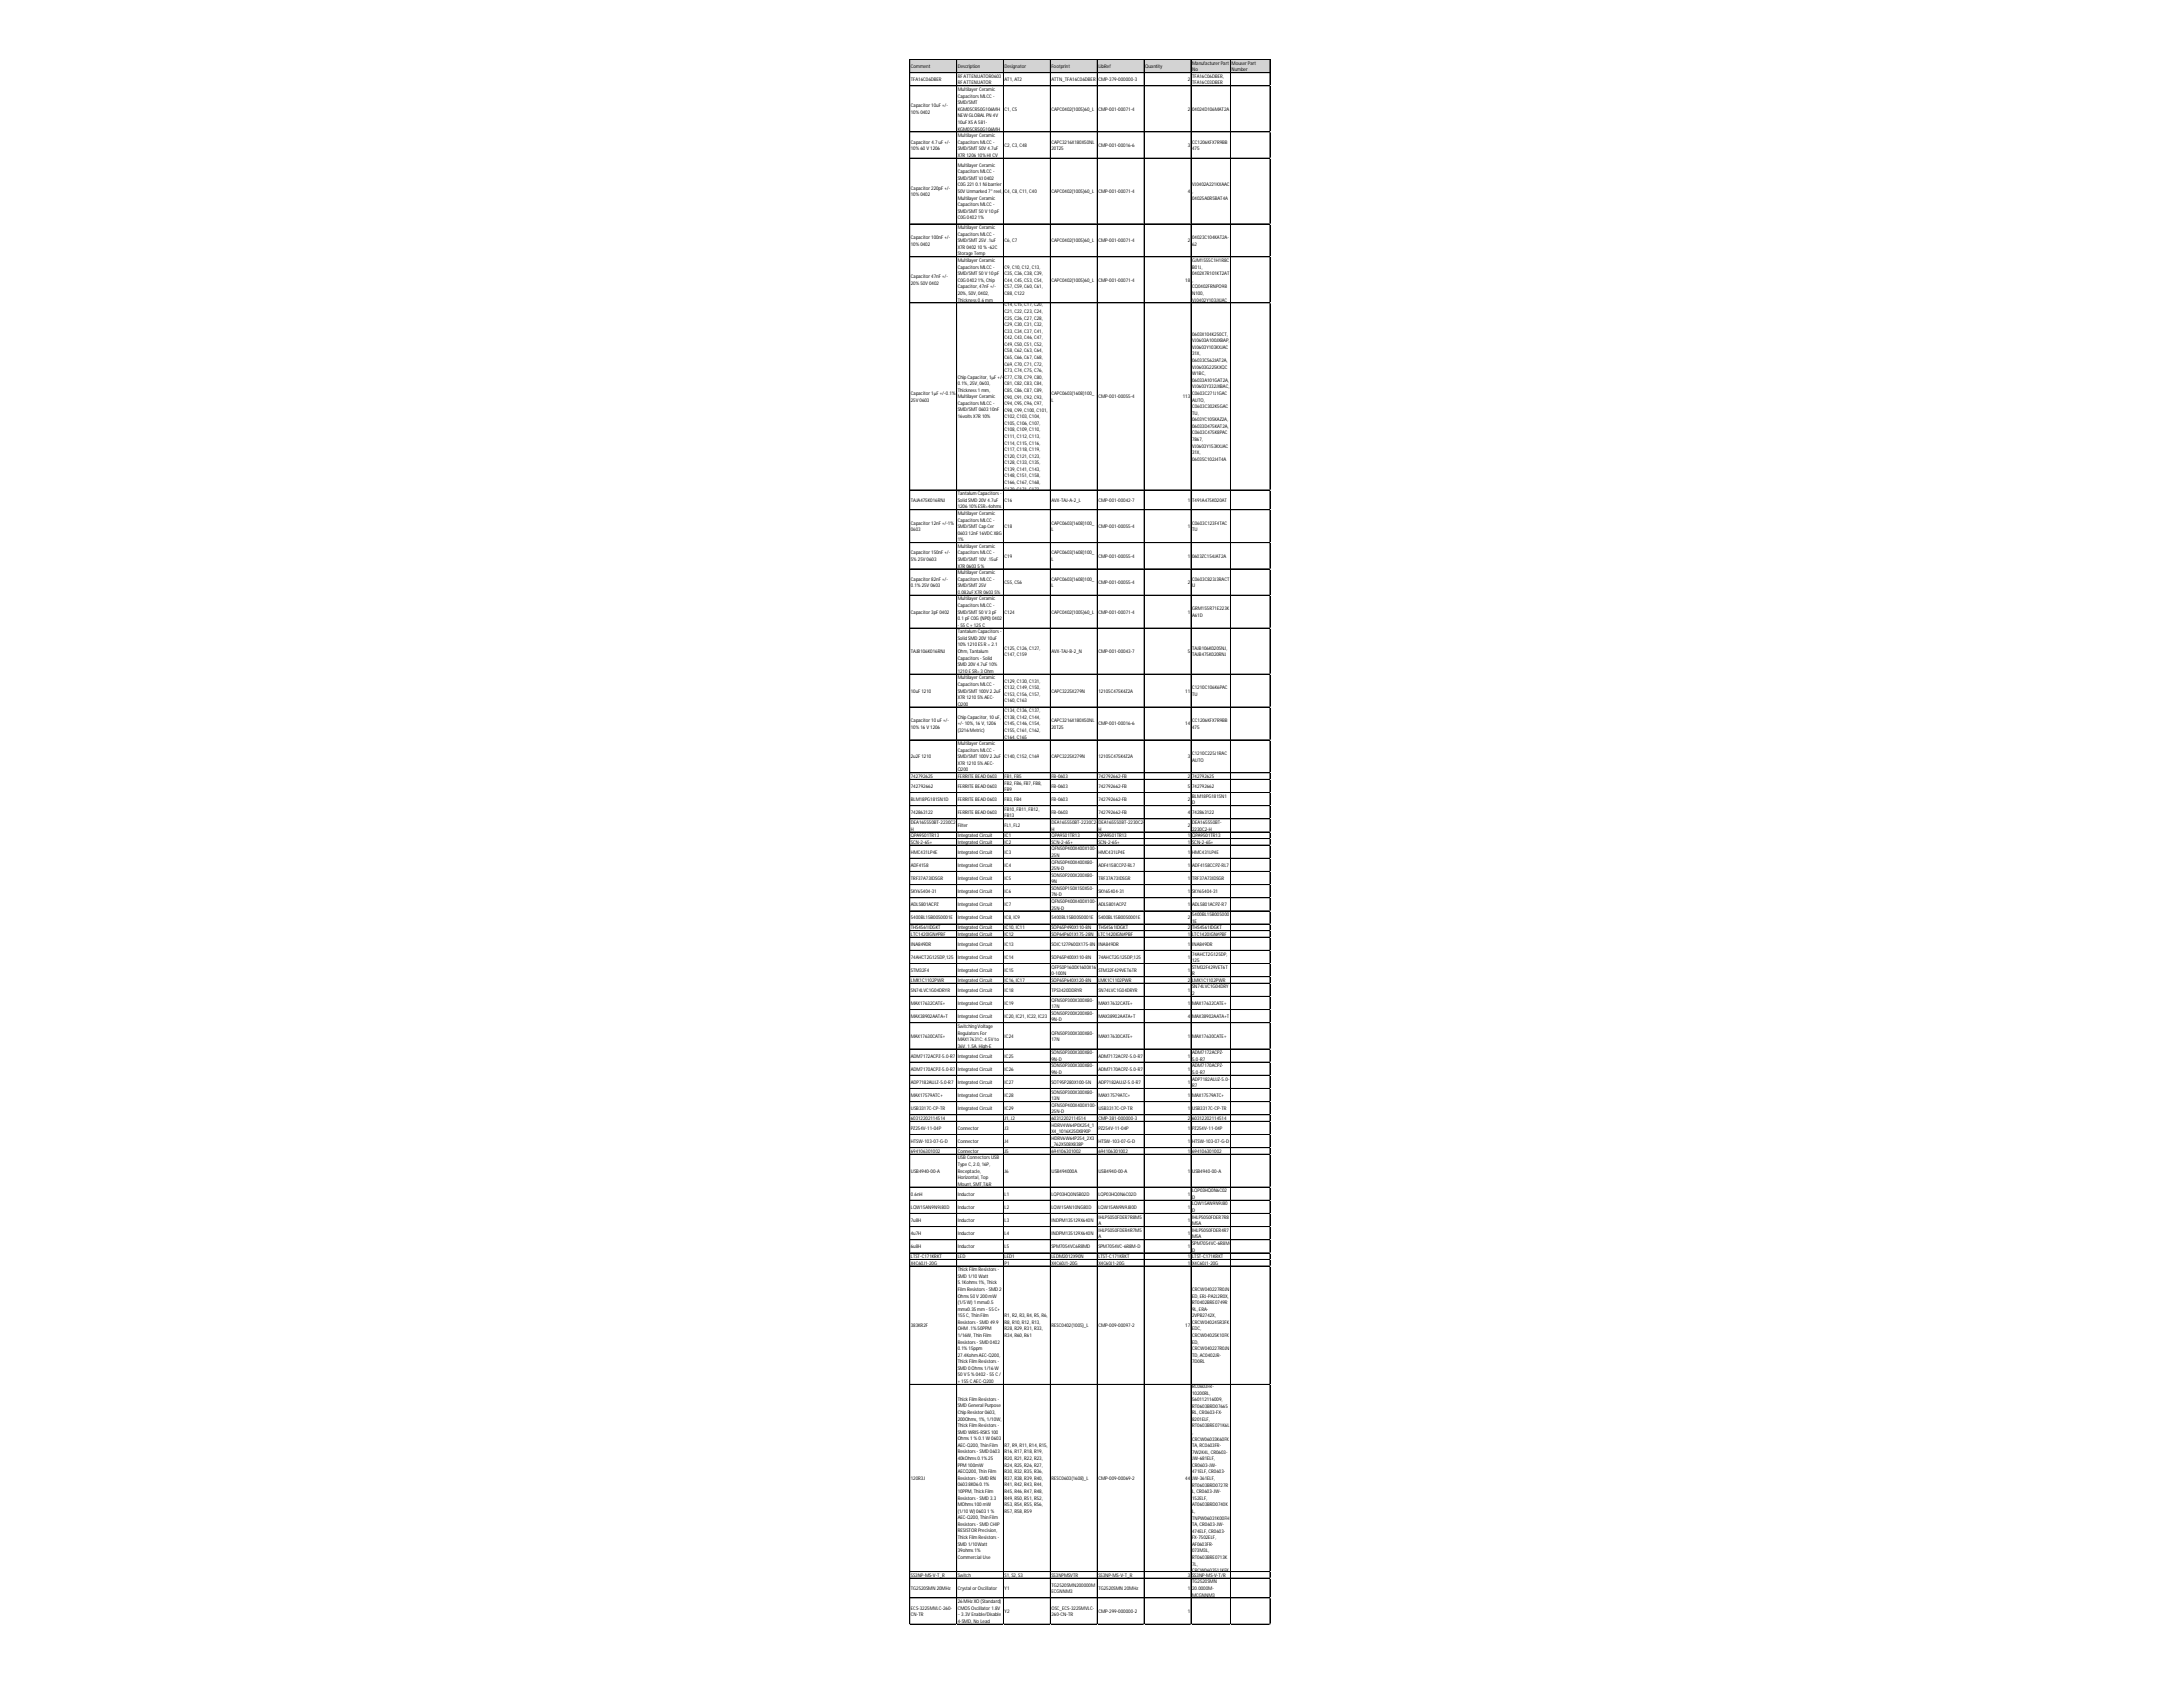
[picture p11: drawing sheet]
<svg xmlns="http://www.w3.org/2000/svg" width="279mm" height="216mm" viewBox="0 0 279 216" stroke-linecap="round" stroke-linejoin="round" font-family="sans-serif">
<defs><g id="words">
<g font-size=".6">
<text x="116.6" y="8.7">Comment</text>
<text x="116.6" y="10.4">TFA16C06DBER</text>
<text x="122.6" y="8.7">Description</text>
<text x="122.6" y="10">RFATTENUATOR0603</text>
<text x="122.6" y="10.8">RFATTENUATOR</text>
<text x="122.6" y="11.7">MultilayerCeramic</text>
<text x="128.6" y="8.7">Designator</text>
<text x="128.6" y="10.4">AT1, AT2</text>
<text x="134.6" y="8.7">Footprint</text>
<text x="134.6" y="10.4">ATTN_TFA16C06DBER</text>
<text x="140.6" y="8.7">LibRef</text>
<text x="140.6" y="10.4">CMP-379-000000-3</text>
<text x="146.6" y="8.7">Quantity</text>
<text x="152" y="10.4">2</text>
<text x="152.6" y="8.3">ManufacturerPart</text>
<text x="152.6" y="9.1">No</text>
<text x="152.6" y="10">TFA16C06DBER,</text>
<text x="152.6" y="10.8">TFA16C03DBER</text>
<text x="157.6" y="8.3">MouserPart</text>
<text x="157.6" y="9.1">Number</text>
<text x="116.6" y="13.8">Capacitor10uF+/-</text>
<text x="116.6" y="14.6">10% 0402</text>
<text x="122.6" y="12.5">Capacitors MLCC-</text>
<text x="122.6" y="13.3">SMD/SMT</text>
<text x="122.6" y="14.2">KGM05CR50G106MH</text>
<text x="122.6" y="15">NEW GLOBALPN 4V</text>
<text x="122.6" y="15.9">10uFX5 A581-</text>
<text x="122.6" y="16.7">KGM05CR50G106MH</text>
<text x="122.6" y="17.5">MultilayerCeramic</text>
<text x="128.6" y="14.2">C1, C5</text>
<text x="134.6" y="14.2">CAPC0402(1005)60_L</text>
<text x="140.6" y="14.2">CMP-001-00071-4</text>
<text x="152" y="14.2">2</text>
<text x="152.6" y="14.2">04024D106MAT2A</text>
<text x="116.6" y="18.4">Capacitor4.7 uF+/-</text>
<text x="116.6" y="19.2">10% 60 V1206</text>
<text x="122.6" y="18.4">Capacitors MLCC-</text>
<text x="122.6" y="19.2">SMD/SMT50V4.7uF</text>
<text x="122.6" y="20.1">X7R1206 10% HI CV</text>
<text x="122.6" y="21.3">MultilayerCeramic</text>
<text x="122.6" y="22.2">Capacitors MLCC-</text>
<text x="122.6" y="23">SMD/SMTVJ0402</text>
<text x="122.6" y="23.9">C0G221 0.1 Ni barrier</text>
<text x="128.6" y="18.8">C2, C3, C48</text>
<text x="134.6" y="18.4">CAPC3216X180X50NL</text>
<text x="134.6" y="19.2">20T25</text>
<text x="140.6" y="18.8">CMP-001-00016-6</text>
<text x="152" y="18.8">3</text>
<text x="152.6" y="18.4">CC1206KFX7R9BB</text>
<text x="152.6" y="19.2">475</text>
<text x="152.6" y="23.9">VJ0402A221KXAAC</text>
<text x="116.6" y="24.3">Capacitor220pF+/-</text>
<text x="116.6" y="25.1">10% 0402</text>
<text x="122.6" y="24.7">50VUnmarked7&quot; reel,</text>
<text x="122.6" y="25.5">MultilayerCeramic</text>
<text x="122.6" y="26.4">Capacitors MLCC-</text>
<text x="122.6" y="27.2">SMD/SMT50 V10 pF</text>
<text x="122.6" y="28.1">C0G0402 1%</text>
<text x="122.6" y="29.3">MultilayerCeramic</text>
<text x="128.6" y="24.7">C4, C8, C11, C40</text>
<text x="134.6" y="24.7">CAPC0402(1005)60_L</text>
<text x="140.6" y="24.7">CMP-001-00071-4</text>
<text x="152" y="24.7">4</text>
<text x="152.6" y="24.7">,</text>
<text x="152.6" y="25.5">04025A0R5BAT4A</text>
<text x="116.6" y="30.6">Capacitor100nF+/-</text>
<text x="116.6" y="31.4">10% 0402</text>
<text x="116.6" y="35.6">Capacitor47nF+/-</text>
<text x="122.6" y="30.2">Capacitors MLCC-</text>
<text x="122.6" y="31">SMD/SMT25V.1uF</text>
<text x="122.6" y="31.9">X7R0402 10 % -62C</text>
<text x="122.6" y="32.7">Storage Temp</text>
<text x="122.6" y="33.5">MultilayerCeramic</text>
<text x="122.6" y="34.4">Capacitors MLCC-</text>
<text x="122.6" y="35.2">SMD/SMT50 V10 pF</text>
<text x="128.6" y="31">C6, C7</text>
<text x="128.6" y="34.4">C9, C10, C12, C13,</text>
<text x="128.6" y="35.2">C35, C36, C38, C39,</text>
<text x="134.6" y="31">CAPC0402(1005)60_L</text>
<text x="140.6" y="31">CMP-001-00071-4</text>
<text x="152" y="31">2</text>
<text x="152.6" y="30.6">04023C104KAT2A-</text>
<text x="152.6" y="31.4">62</text>
<text x="152.6" y="33.5">GJM1555C1H1R8C</text>
<text x="152.6" y="34.4">B01J,</text>
<text x="152.6" y="35.2">0402X7R101KT2AT</text>
<text x="116.6" y="36.5">20% 50V0402</text>
<text x="122.6" y="36.1">C0G0402 1%, Chip</text>
<text x="122.6" y="36.9">Capacitor, 47nF+/-</text>
<text x="122.6" y="37.7">20%, 50V, 0402,</text>
<text x="122.6" y="38.6">Thickness 0.6 mm</text>
<text x="128.6" y="36.1">C44, C45, C53, C54,</text>
<text x="128.6" y="36.9">C57, C59, C60, C61,</text>
<text x="128.6" y="37.7">C88, C122</text>
<text x="128.6" y="39.2">C14, C15, C17, C20,</text>
<text x="128.6" y="40.1">C21, C22, C23, C24,</text>
<text x="128.6" y="40.9">C25, C26, C27, C28,</text>
<text x="128.6" y="41.7">C29, C30, C31, C32,</text>
<text x="134.6" y="36.1">CAPC0402(1005)60_L</text>
<text x="140.6" y="36.1">CMP-001-00071-4</text>
<text x="151.7" y="36.1">18</text>
<text x="152.6" y="36.1">,</text>
<text x="152.6" y="36.9">CQ0402FRNPO9B</text>
<text x="152.6" y="37.7">N100,</text>
<text x="152.6" y="38.6">VJ0402Y103JXJAC</text>
<text x="128.6" y="42.6">C33, C34, C37, C41,</text>
<text x="128.6" y="43.4">C42, C43, C46, C47,</text>
<text x="128.6" y="44.3">C49, C50, C51, C52,</text>
<text x="128.6" y="45.1">C58, C62, C63, C64,</text>
<text x="128.6" y="46">C65, C66, C67, C68,</text>
<text x="128.6" y="46.8">C69, C70, C71, C72,</text>
<text x="128.6" y="47.6">C73, C74, C75, C76,</text>
<text x="152.6" y="43">0603X104K250CT,</text>
<text x="152.6" y="43.8">VJ0603A100JXBAP,</text>
<text x="152.6" y="44.7">VJ0603Y103KXJAC</text>
<text x="152.6" y="45.5">31X,</text>
<text x="152.6" y="46.3">06033C562JAT2A,</text>
<text x="152.6" y="47.2">VJ0603G225KXQC</text>
<text x="116.6" y="50.5">Capacitor1µF+/-0.1%</text>
<text x="116.6" y="51.4">25V0603</text>
<text x="122.6" y="48.4">ChipCapacitor, 1µF+/-</text>
<text x="122.6" y="49.3">0.1%, 25V, 0603,</text>
<text x="122.6" y="50.1">Thickness 1 mm,</text>
<text x="122.6" y="51">MultilayerCeramic</text>
<text x="122.6" y="51.8">Capacitors MLCC-</text>
<text x="122.6" y="52.6">SMD/SMT0603 10nF</text>
<text x="122.6" y="53.5">16volts X7R10%</text>
<text x="128.6" y="48.5">C77, C78, C79, C80,</text>
<text x="128.6" y="49.3">C81, C82, C83, C84,</text>
<text x="128.6" y="50.2">C85, C86, C87, C89,</text>
<text x="128.6" y="51">C90, C91, C92, C93,</text>
<text x="128.6" y="51.8">C94, C95, C96, C97,</text>
<text x="128.6" y="52.7">C98, C99, C100, C101,</text>
<text x="128.6" y="53.5">C102, C103, C104,</text>
<text x="134.6" y="50.5">CAPC0603(1608)100_</text>
<text x="134.6" y="51.4">L</text>
<text x="140.6" y="51">CMP-001-00055-4</text>
<text x="151.4" y="51">113</text>
<text x="152.6" y="48">W1BC,</text>
<text x="152.6" y="48.9">06033A101GAT2A,</text>
<text x="152.6" y="49.7">VJ0603Y332JXBAC,</text>
<text x="152.6" y="50.5">C0603C271J1GAC</text>
<text x="152.6" y="51.4">AUTO,</text>
<text x="152.6" y="52.2">C0603C302K5GAC</text>
<text x="152.6" y="53.1">TU,</text>
<text x="152.6" y="53.9">0603YC105KAZ2A,</text>
<text x="128.6" y="54.4">C105, C106, C107,</text>
<text x="128.6" y="55.2">C108, C109, C110,</text>
<text x="128.6" y="56.1">C111, C112, C113,</text>
<text x="128.6" y="56.9">C114, C115, C116,</text>
<text x="128.6" y="57.7">C117, C118, C119,</text>
<text x="128.6" y="58.6">C120, C121, C123,</text>
<text x="128.6" y="59.4">C128, C133, C135,</text>
<text x="152.6" y="54.8">06033D475KAT2A,</text>
<text x="152.6" y="55.6">C0603C475K8PAC</text>
<text x="152.6" y="56.4">7867,</text>
<text x="152.6" y="57.3">VJ0603Y153KXJAC</text>
<text x="152.6" y="58.1">31X,</text>
<text x="152.6" y="59">06035C102J4T4A</text>
<text x="116.6" y="64.2">TAJA475K016RNJ</text>
<text x="122.6" y="63.4">TantalumCapacitors -</text>
<text x="122.6" y="64.2">SolidSMD 20V4.7uF</text>
<text x="122.6" y="65.1">1206 10% ESR=4ohms</text>
<text x="122.6" y="65.9">MultilayerCeramic</text>
<text x="128.6" y="60.3">C139, C141, C143,</text>
<text x="128.6" y="61.1">C148, C151, C158,</text>
<text x="128.6" y="61.9">C166, C167, C168,</text>
<text x="128.6" y="62.8">C170, C171, C172,</text>
<text x="128.6" y="64.2">C16</text>
<text x="134.6" y="64.2">AVX-TAJ-A-2_L</text>
<text x="140.6" y="64.2">CMP-001-00042-7</text>
<text x="152" y="64.2">1</text>
<text x="152.6" y="64.2">T491A475K020AT</text>
<text x="116.6" y="67.2">Capacitor12nF+/-1%</text>
<text x="116.6" y="68">0603</text>
<text x="116.6" y="71">Capacitor150nF+/-</text>
<text x="116.6" y="71.8">5% 25V0603</text>
<text x="122.6" y="66.7">Capacitors MLCC-</text>
<text x="122.6" y="67.6">SMD/SMTCapCer</text>
<text x="122.6" y="68.4">0603 12nF16VDCX8G</text>
<text x="122.6" y="69.3">1%</text>
<text x="122.6" y="70.1">MultilayerCeramic</text>
<text x="122.6" y="71">Capacitors MLCC-</text>
<text x="122.6" y="71.8">SMD/SMT10V.15uF</text>
<text x="128.6" y="67.6">C18</text>
<text x="128.6" y="71.4">C19</text>
<text x="134.6" y="67.2">CAPC0603(1608)100_</text>
<text x="134.6" y="68">L</text>
<text x="134.6" y="71">CAPC0603(1608)100_</text>
<text x="134.6" y="71.8">L</text>
<text x="140.6" y="67.6">CMP-001-00055-4</text>
<text x="140.6" y="71.4">CMP-001-00055-4</text>
<text x="152" y="67.6">1</text>
<text x="152" y="71.4">1</text>
<text x="152.6" y="67.2">C0603C123F4TAC</text>
<text x="152.6" y="68">TU</text>
<text x="152.6" y="71.4">0603ZC154JAT2A</text>
<text x="116.6" y="74.3">Capacitor82nF+/-</text>
<text x="116.6" y="75.2">0.1% 25V0603</text>
<text x="122.6" y="72.6">X7R0603 5 %</text>
<text x="122.6" y="73.5">MultilayerCeramic</text>
<text x="122.6" y="74.3">Capacitors MLCC-</text>
<text x="122.6" y="75.2">SMD/SMT25V</text>
<text x="122.6" y="76">0.082uFX7R0603 5%</text>
<text x="122.6" y="76.8">MultilayerCeramic</text>
<text x="122.6" y="77.7">Capacitors MLCC-</text>
<text x="128.6" y="74.7">C55, C56</text>
<text x="134.6" y="74.3">CAPC0603(1608)100_</text>
<text x="134.6" y="75.2">L</text>
<text x="140.6" y="74.7">CMP-001-00055-4</text>
<text x="152" y="74.7">2</text>
<text x="152.6" y="74.3">C0603C823J3RACT</text>
<text x="152.6" y="75.2">U</text>
<text x="116.6" y="78.5">Capacitor3pF0402</text>
<text x="116.6" y="83.6">TAJB106K016RNJ</text>
<text x="122.6" y="78.5">SMD/SMT50 V3 pF</text>
<text x="122.6" y="79.4">0.1 pFC0G(NP0) 0402</text>
<text x="122.6" y="80.2">- 55 C+ 125 C</text>
<text x="122.6" y="81.1">TantalumCapacitors -</text>
<text x="122.6" y="81.9">SolidSMD 20V10uF</text>
<text x="122.6" y="82.7">10% 1210 ESR= 2.1</text>
<text x="122.6" y="83.6">Ohm, Tantalum</text>
<text x="128.6" y="78.5">C124</text>
<text x="128.6" y="83.2">C125, C126, C127,</text>
<text x="128.6" y="84">C147, C159</text>
<text x="134.6" y="78.5">CAPC0402(1005)60_L</text>
<text x="134.6" y="83.6">AVX-TAJ-B-2_N</text>
<text x="140.6" y="78.5">CMP-001-00071-4</text>
<text x="140.6" y="83.6">CMP-001-00043-7</text>
<text x="152" y="78.5">1</text>
<text x="152" y="83.6">5</text>
<text x="152.6" y="78.1">GRM155R71E223K</text>
<text x="152.6" y="78.9">A61D</text>
<text x="152.6" y="83.2">TAJB106K020SNJ,</text>
<text x="152.6" y="84">TAJB475K020RNJ</text>
<text x="116.6" y="88.6">10uF1210</text>
<text x="122.6" y="84.4">Capacitors -Solid</text>
<text x="122.6" y="85.3">SMD 20V4.7uF10%</text>
<text x="122.6" y="86.1">1210 ESR= 3 Ohm</text>
<text x="122.6" y="86.9">MultilayerCeramic</text>
<text x="122.6" y="87.8">Capacitors MLCC-</text>
<text x="122.6" y="88.6">SMD/SMT100V2.2uF</text>
<text x="122.6" y="89.5">X7R1210 5% AEC-</text>
<text x="128.6" y="87.4">C129, C130, C131,</text>
<text x="128.6" y="88.2">C132, C149, C150,</text>
<text x="128.6" y="89">C153, C156, C157,</text>
<text x="128.6" y="89.9">C160, C163</text>
<text x="134.6" y="88.6">CAPC3225X279N</text>
<text x="140.6" y="88.6">12105C475K4Z2A</text>
<text x="151.7" y="88.6">11</text>
<text x="152.6" y="88.2">C1210C106K6PAC</text>
<text x="152.6" y="89">TU</text>
<text x="116.6" y="92.4">Capacitor10 uF+/-</text>
<text x="116.6" y="93.3">10% 16 V1206</text>
<text x="122.6" y="90.3">Q200</text>
<text x="122.6" y="92">ChipCapacitor, 10 uF,</text>
<text x="122.6" y="92.8">+/-10%, 16 V, 1206</text>
<text x="122.6" y="93.7">(3216 Metric)</text>
<text x="122.6" y="95.4">MultilayerCeramic</text>
<text x="128.6" y="91.2">C134, C136, C137,</text>
<text x="128.6" y="92">C138, C142, C144,</text>
<text x="128.6" y="92.8">C145, C146, C154,</text>
<text x="128.6" y="93.7">C155, C161, C162,</text>
<text x="128.6" y="94.5">C164, C165</text>
<text x="134.6" y="92.4">CAPC3216X180X50NL</text>
<text x="134.6" y="93.3">20T25</text>
<text x="140.6" y="92.8">CMP-001-00016-6</text>
<text x="151.7" y="92.8">14</text>
<text x="152.6" y="92.4">CC1206KFX7R9BB</text>
<text x="152.6" y="93.3">475</text>
<text x="116.6" y="97">2u2F1210</text>
<text x="116.6" y="99.6">742792625</text>
<text x="116.6" y="100.8">742792662</text>
<text x="122.6" y="96.2">Capacitors MLCC-</text>
<text x="122.6" y="97">SMD/SMT100V2.2uF</text>
<text x="122.6" y="97.9">X7R1210 5% AEC-</text>
<text x="122.6" y="98.7">Q200</text>
<text x="122.6" y="99.6">FERRITEBEAD 0603</text>
<text x="122.6" y="100.8">FERRITEBEAD 0603</text>
<text x="128.6" y="97">C140, C152, C169</text>
<text x="128.6" y="99.6">FB1, FB5</text>
<text x="128.6" y="100.4">FB2, FB6, FB7, FB8,</text>
<text x="128.6" y="101.3">FB9</text>
<text x="134.6" y="97">CAPC3225X279N</text>
<text x="134.6" y="99.6">FB-0603</text>
<text x="134.6" y="100.8">FB-0603</text>
<text x="140.6" y="97">12105C475K4Z2A</text>
<text x="140.6" y="99.6">742792662-FB</text>
<text x="140.6" y="100.8">742792662-FB</text>
<text x="152" y="97">3</text>
<text x="152" y="99.6">2</text>
<text x="152" y="100.8">5</text>
<text x="152.6" y="96.6">C1210C225J1RAC</text>
<text x="152.6" y="97.5">AUTO</text>
<text x="152.6" y="99.6">742792625</text>
<text x="152.6" y="100.8">742792662</text>
<text x="116.6" y="102.5">BLM18PG181SN1D</text>
<text x="116.6" y="104.2">742863122</text>
<text x="116.6" y="105.5">DEA165550BT-2230C2-</text>
<text x="116.6" y="106.3">H</text>
<text x="116.6" y="107.1">QPA9501TR13</text>
<text x="116.6" y="108">SCN-2-65+</text>
<text x="122.6" y="102.5">FERRITEBEAD 0603</text>
<text x="122.6" y="104.2">FERRITEBEAD 0603</text>
<text x="122.6" y="105.9">Filter</text>
<text x="122.6" y="107.1">Integrated Circuit</text>
<text x="122.6" y="108">Integrated Circuit</text>
<text x="128.6" y="102.5">FB3, FB4</text>
<text x="128.6" y="103.8">FB10, FB11, FB12,</text>
<text x="128.6" y="104.6">FB13</text>
<text x="128.6" y="105.9">FL1, FL2</text>
<text x="128.6" y="107.1">IC1</text>
<text x="128.6" y="108">IC2</text>
<text x="134.6" y="102.5">FB-0603</text>
<text x="134.6" y="104.2">FB-0603</text>
<text x="134.6" y="105.5">DEA165550BT-2230C2-</text>
<text x="134.6" y="106.3">H</text>
<text x="134.6" y="107.1">QPA9501TR13</text>
<text x="134.6" y="108">SCN-2-65+</text>
<text x="140.6" y="102.5">742792662-FB</text>
<text x="140.6" y="104.2">742792662-FB</text>
<text x="140.6" y="105.5">DEA165550BT-2230C2-</text>
<text x="140.6" y="106.3">H</text>
<text x="140.6" y="107.1">QPA9501TR13</text>
<text x="140.6" y="108">SCN-2-65+</text>
<text x="152" y="102.5">2</text>
<text x="152" y="104.2">4</text>
<text x="152" y="105.9">2</text>
<text x="152" y="107.1">1</text>
<text x="152" y="108">1</text>
<text x="152.6" y="102.1">BLM18PG181SN1</text>
<text x="152.6" y="102.9">D</text>
<text x="152.6" y="104.2">742863122</text>
<text x="152.6" y="105.5">DEA165550BT-</text>
<text x="152.6" y="106.3">2230C2-H</text>
<text x="152.6" y="107.1">QPA9501TR13</text>
<text x="152.6" y="108">SCN-2-65+</text>
<text x="116.6" y="109.2">HMC431LP4E</text>
<text x="116.6" y="110.9">ADF4158</text>
<text x="116.6" y="112.6">TRF37A73IDSGR</text>
<text x="122.6" y="109.2">Integrated Circuit</text>
<text x="122.6" y="110.9">Integrated Circuit</text>
<text x="122.6" y="112.6">Integrated Circuit</text>
<text x="128.6" y="109.2">IC3</text>
<text x="128.6" y="110.9">IC4</text>
<text x="128.6" y="112.6">IC5</text>
<text x="134.6" y="108.8">QFN50P400X400X100-</text>
<text x="134.6" y="109.7">25N</text>
<text x="134.6" y="110.5">QFN50P400X400X80-</text>
<text x="134.6" y="111.4">25N-D</text>
<text x="134.6" y="112.2">SON50P200X200X80-</text>
<text x="134.6" y="113">9N</text>
<text x="134.6" y="113.9">SON50P150X150X50-</text>
<text x="140.6" y="109.2">HMC431LP4E</text>
<text x="140.6" y="110.9">ADF4158CCPZ-RL7</text>
<text x="140.6" y="112.6">TRF37A73IDSGR</text>
<text x="152" y="109.2">1</text>
<text x="152" y="110.9">1</text>
<text x="152" y="112.6">1</text>
<text x="152.6" y="109.2">HMC431LP4E</text>
<text x="152.6" y="110.9">ADF4158CCPZ-RL7</text>
<text x="152.6" y="112.6">TRF37A73IDSGR</text>
<text x="116.6" y="114.3">SKY65404-31</text>
<text x="116.6" y="116">ADL5801ACPZ</text>
<text x="116.6" y="117.7">5400BL15B0050001E</text>
<text x="116.6" y="118.9">THS4561IDGKT</text>
<text x="116.6" y="119.8">LTC1420IGN#PBF</text>
<text x="122.6" y="114.3">Integrated Circuit</text>
<text x="122.6" y="116">Integrated Circuit</text>
<text x="122.6" y="117.7">Integrated Circuit</text>
<text x="122.6" y="118.9">Integrated Circuit</text>
<text x="122.6" y="119.8">Integrated Circuit</text>
<text x="128.6" y="114.3">IC6</text>
<text x="128.6" y="116">IC7</text>
<text x="128.6" y="117.7">IC8, IC9</text>
<text x="128.6" y="118.9">IC10, IC11</text>
<text x="128.6" y="119.8">IC12</text>
<text x="134.6" y="114.7">7N-D</text>
<text x="134.6" y="115.6">QFN50P400X400X100-</text>
<text x="134.6" y="116.4">25N-D</text>
<text x="134.6" y="117.7">5400BL15B0050001E</text>
<text x="134.6" y="118.9">SOP65P490X110-8N</text>
<text x="134.6" y="119.8">SOP64P601X175-28N</text>
<text x="140.6" y="114.3">SKY65404-31</text>
<text x="140.6" y="116">ADL5801ACPZ</text>
<text x="140.6" y="117.7">5400BL15B0050001E</text>
<text x="140.6" y="118.9">THS4561IDGKT</text>
<text x="140.6" y="119.8">LTC1420IGN#PBF</text>
<text x="152" y="114.3">1</text>
<text x="152" y="116">1</text>
<text x="152" y="117.7">2</text>
<text x="152" y="118.9">2</text>
<text x="152" y="119.8">1</text>
<text x="152.6" y="114.3">SKY65404-31</text>
<text x="152.6" y="116">ADL5801ACPZ-R7</text>
<text x="152.6" y="117.2">5400BL15B005000</text>
<text x="152.6" y="118.1">1E</text>
<text x="152.6" y="118.9">THS4561IDGKT</text>
<text x="152.6" y="119.8">LTC1420IGN#PBF</text>
<text x="116.6" y="121">INA849DR</text>
<text x="116.6" y="122.7">74AHCT2G125DP,125</text>
<text x="116.6" y="124.4">STM32F4</text>
<text x="116.6" y="125.7">LMK1C1102PWR</text>
<text x="122.6" y="121">Integrated Circuit</text>
<text x="122.6" y="122.7">Integrated Circuit</text>
<text x="122.6" y="124.4">Integrated Circuit</text>
<text x="122.6" y="125.7">Integrated Circuit</text>
<text x="128.6" y="121">IC13</text>
<text x="128.6" y="122.7">IC14</text>
<text x="128.6" y="124.4">IC15</text>
<text x="128.6" y="125.7">IC16, IC17</text>
<text x="134.6" y="121">SOIC127P600X175-8N</text>
<text x="134.6" y="122.7">SOP65P400X110-8N</text>
<text x="134.6" y="124">QFP50P1600X1600X16</text>
<text x="134.6" y="124.8">0-100N</text>
<text x="134.6" y="125.7">SOP65P640X120-8N</text>
<text x="140.6" y="121">INA849DR</text>
<text x="140.6" y="122.7">74AHCT2G125DP,125</text>
<text x="140.6" y="124.4">STM32F429VET6TR</text>
<text x="140.6" y="125.7">LMK1C1102PWR</text>
<text x="152" y="121">1</text>
<text x="152" y="122.7">1</text>
<text x="152" y="124.4">1</text>
<text x="152" y="125.7">2</text>
<text x="152.6" y="121">INA849DR</text>
<text x="152.6" y="122.3">74AHCT2G125DP,</text>
<text x="152.6" y="123.1">125</text>
<text x="152.6" y="124">STM32F429VET6T</text>
<text x="152.6" y="124.8">R</text>
<text x="152.6" y="125.7">LMK1C1102PWR</text>
<text x="116.6" y="126.9">SN74LVC1G04DRYR</text>
<text x="116.6" y="128.6">MAX17632CATE+</text>
<text x="116.6" y="130.3">MAX38902AATA+T</text>
<text x="122.6" y="126.9">Integrated Circuit</text>
<text x="122.6" y="128.6">Integrated Circuit</text>
<text x="122.6" y="130.3">Integrated Circuit</text>
<text x="122.6" y="131.6">SwitchingVoltage</text>
<text x="128.6" y="126.9">IC18</text>
<text x="128.6" y="128.6">IC19</text>
<text x="128.6" y="130.3">IC20, IC21, IC22, IC23</text>
<text x="134.6" y="126.9">TPS3420DDRYR</text>
<text x="134.6" y="128.2">QFN50P300X300X80-</text>
<text x="134.6" y="129">17N</text>
<text x="134.6" y="129.9">SON50P200X200X80-</text>
<text x="134.6" y="130.7">9N-D</text>
<text x="140.6" y="126.9">SN74LVC1G04DRYR</text>
<text x="140.6" y="128.6">MAX17632CATE+</text>
<text x="140.6" y="130.3">MAX38902AATA+T</text>
<text x="152" y="126.9">1</text>
<text x="152" y="128.6">1</text>
<text x="152" y="130.3">4</text>
<text x="152.6" y="126.5">SN74LVC1G04DRY</text>
<text x="152.6" y="127.3">2</text>
<text x="152.6" y="128.6">MAX17632CATE+</text>
<text x="152.6" y="130.3">MAX38902AATA+T</text>
<text x="116.6" y="132.8">MAX17630CATE+</text>
<text x="116.6" y="135.3">ADM7172ACPZ-5.0-R7</text>
<text x="116.6" y="137">ADM7170ACPZ-5.0-R7</text>
<text x="122.6" y="132.4">Regulators For</text>
<text x="122.6" y="133.2">MAX17631C: 4.5Vto</text>
<text x="122.6" y="134.1">36V, 1.5A, High-E</text>
<text x="122.6" y="135.3">Integrated Circuit</text>
<text x="122.6" y="137">Integrated Circuit</text>
<text x="128.6" y="132.8">IC24</text>
<text x="128.6" y="135.3">IC25</text>
<text x="128.6" y="137">IC26</text>
<text x="134.6" y="132.4">QFN50P300X300X80-</text>
<text x="134.6" y="133.2">17N</text>
<text x="134.6" y="134.9">SON50P300X300X80-</text>
<text x="134.6" y="135.8">9N-D</text>
<text x="134.6" y="136.6">SON50P300X300X80-</text>
<text x="134.6" y="137.4">9N-D</text>
<text x="140.6" y="132.8">MAX17630CATE+</text>
<text x="140.6" y="135.3">ADM7172ACPZ-5.0-R7</text>
<text x="140.6" y="137">ADM7170ACPZ-5.0-R7</text>
<text x="152" y="132.8">1</text>
<text x="152" y="135.3">1</text>
<text x="152" y="137">1</text>
<text x="152.6" y="132.8">MAX17630CATE+</text>
<text x="152.6" y="134.9">ADM7172ACPZ-</text>
<text x="152.6" y="135.8">5.0-R7</text>
<text x="152.6" y="136.6">ADM7170ACPZ-</text>
<text x="152.6" y="137.4">5.0-R7</text>
<text x="116.6" y="138.7">ADP7182AUJZ-5.0-R7</text>
<text x="116.6" y="140.4">MAX17579ATC+</text>
<text x="116.6" y="142.1">USB3317C-CP-TR</text>
<text x="116.6" y="143.3">60312202114514</text>
<text x="122.6" y="138.7">Integrated Circuit</text>
<text x="122.6" y="140.4">Integrated Circuit</text>
<text x="122.6" y="142.1">Integrated Circuit</text>
<text x="128.6" y="138.7">IC27</text>
<text x="128.6" y="140.4">IC28</text>
<text x="128.6" y="142.1">IC29</text>
<text x="128.6" y="143.3">J1, J2</text>
<text x="134.6" y="138.7">SOT95P280X100-5N</text>
<text x="134.6" y="140">SON50P300X300X80-</text>
<text x="134.6" y="140.8">13N</text>
<text x="134.6" y="141.7">QFN50P400X400X100-</text>
<text x="134.6" y="142.5">25N-D</text>
<text x="134.6" y="143.3">60312202114514</text>
<text x="140.6" y="138.7">ADP7182AUJZ-5.0-R7</text>
<text x="140.6" y="140.4">MAX17579ATC+</text>
<text x="140.6" y="142.1">USB3317C-CP-TR</text>
<text x="140.6" y="143.3">CMP-381-000000-3</text>
<text x="152" y="138.7">1</text>
<text x="152" y="140.4">1</text>
<text x="152" y="142.1">1</text>
<text x="152" y="143.3">2</text>
<text x="152.6" y="138.3">ADP7182AUJZ-5.0-</text>
<text x="152.6" y="139.1">R7</text>
<text x="152.6" y="140.4">MAX17579ATC+</text>
<text x="152.6" y="142.1">USB3317C-CP-TR</text>
<text x="152.6" y="143.3">60312202114514</text>
<text x="116.6" y="144.6">PZ254V-11-04P</text>
<text x="116.6" y="146.3">HTSW-103-07-G-D</text>
<text x="116.6" y="147.5">694106301002</text>
<text x="122.6" y="144.6">Connector</text>
<text x="122.6" y="146.3">Connector</text>
<text x="122.6" y="147.5">Connector</text>
<text x="122.6" y="148.4">USBConnectors USB</text>
<text x="122.6" y="149.2">Type C, 2.0, 16P,</text>
<text x="128.6" y="144.6">J3</text>
<text x="128.6" y="146.3">J4</text>
<text x="128.6" y="147.5">J5</text>
<text x="134.6" y="144.2">HDRV4W64P0X254_1</text>
<text x="134.6" y="145">X4_1016X250X890P</text>
<text x="134.6" y="145.9">HDRV6W64P254_2X3</text>
<text x="134.6" y="146.7">_762X508X838P</text>
<text x="134.6" y="147.5">694106301002</text>
<text x="140.6" y="144.6">PZ254V-11-04P</text>
<text x="140.6" y="146.3">HTSW-103-07-G-D</text>
<text x="140.6" y="147.5">694106301002</text>
<text x="152" y="144.6">1</text>
<text x="152" y="146.3">1</text>
<text x="152" y="147.5">1</text>
<text x="152.6" y="144.6">PZ254V-11-04P</text>
<text x="152.6" y="146.3">HTSW-103-07-G-D</text>
<text x="152.6" y="147.5">694106301002</text>
<text x="116.6" y="150.1">USB4940-00-A</text>
<text x="116.6" y="153">0.6nH</text>
<text x="116.6" y="154.7">LQW15AN9N9J80D</text>
<text x="122.6" y="150.1">Receptacle,</text>
<text x="122.6" y="150.9">Horizontal, Top</text>
<text x="122.6" y="151.8">Mount, SMT,T&amp;R</text>
<text x="122.6" y="153">Inductor</text>
<text x="122.6" y="154.7">Inductor</text>
<text x="128.6" y="150.1">J6</text>
<text x="128.6" y="153">L1</text>
<text x="128.6" y="154.7">L2</text>
<text x="134.6" y="150.1">USB494000A</text>
<text x="134.6" y="153">LQP03HQ0N5B02D</text>
<text x="134.6" y="154.7">LQW15AN10NG80D</text>
<text x="140.6" y="150.1">USB4940-00-A</text>
<text x="140.6" y="153">LQP03HQ0N6C02D</text>
<text x="140.6" y="154.7">LQW15AN9N9J80D</text>
<text x="140.6" y="156">IHLP5050FDER7R8M5</text>
<text x="152" y="150.1">1</text>
<text x="152" y="153">1</text>
<text x="152" y="154.7">1</text>
<text x="152.6" y="150.1">USB4940-00-A</text>
<text x="152.6" y="152.6">LQP03HQ0N6C02</text>
<text x="152.6" y="153.4">D</text>
<text x="152.6" y="154.3">LQW15AN9N9J80</text>
<text x="152.6" y="155.1">D</text>
<text x="152.6" y="156">IHLP5050FDER7R8</text>
<text x="116.6" y="156.4">7u8H</text>
<text x="116.6" y="158.1">4u7H</text>
<text x="116.6" y="159.7">6u8H</text>
<text x="116.6" y="161">LTST-C171KRKT</text>
<text x="116.6" y="161.9">X4C60J1-20G</text>
<text x="122.6" y="156.4">Inductor</text>
<text x="122.6" y="158.1">Inductor</text>
<text x="122.6" y="159.7">Inductor</text>
<text x="122.6" y="161">LED</text>
<text x="128.6" y="156.4">L3</text>
<text x="128.6" y="158.1">L4</text>
<text x="128.6" y="159.7">L5</text>
<text x="128.6" y="161">LED1</text>
<text x="128.6" y="161.9">P1</text>
<text x="134.6" y="156.4">INDPM135129X640N</text>
<text x="134.6" y="158.1">INDPM135129X640N</text>
<text x="134.6" y="159.7">SPM7054VC6R8MD</text>
<text x="134.6" y="161">LEDM2012X90N</text>
<text x="134.6" y="161.9">X4C60J1-20G</text>
<text x="140.6" y="156.8">A</text>
<text x="140.6" y="157.6">IHLP5050FDER4R7M5</text>
<text x="140.6" y="158.5">A</text>
<text x="140.6" y="159.7">SPM7054VC-6R8M-D</text>
<text x="140.6" y="161">LTST-C171KRKT</text>
<text x="140.6" y="161.9">X4C60J1-20G</text>
<text x="152" y="156.4">1</text>
<text x="152" y="158.1">1</text>
<text x="152" y="159.7">1</text>
<text x="152" y="161">1</text>
<text x="152" y="161.9">1</text>
<text x="152.6" y="156.8">M5A</text>
<text x="152.6" y="157.6">IHLP5050FDER4R7</text>
<text x="152.6" y="158.5">M5A</text>
<text x="152.6" y="159.3">SPM7054VC-6R8M-</text>
<text x="152.6" y="160.2">D</text>
<text x="152.6" y="161">LTST-C171KRKT</text>
<text x="152.6" y="161.9">X4C60J1-20G</text>
<text x="122.6" y="162.7">ThickFilmResistors -</text>
<text x="122.6" y="163.5">SMD 1/10 Watt</text>
<text x="122.6" y="164.4">5.1Kohms 1%, Thick</text>
<text x="122.6" y="165.2">FilmResistors -SMD 2</text>
<text x="122.6" y="166.1">Ohms 50 V200 mW</text>
<text x="122.6" y="166.9">(1/5 W) 1 mmx0.5</text>
<text x="122.6" y="167.7">mmx0.35 mm-55 C+</text>
<text x="152.6" y="165.2">CRCW040227R0JN</text>
<text x="152.6" y="166.1">ED, ERJ-PA2J2R0X,</text>
<text x="152.6" y="166.9">RT0402BRE0749R</text>
<text x="152.6" y="167.7">9L, ERA-</text>
<text x="116.6" y="169.8">383KR2F</text>
<text x="122.6" y="168.6">155 C, ThinFilm</text>
<text x="122.6" y="169.4">Resistors -SMD 49.9</text>
<text x="122.6" y="170.3">OHM.1% 50PPM</text>
<text x="122.6" y="171.1">1/16W, ThinFilm</text>
<text x="122.6" y="172">Resistors -SMD 0402</text>
<text x="122.6" y="172.8">0.1% 15ppm</text>
<text x="122.6" y="173.6">27.4KohmAEC-Q200,</text>
<text x="128.6" y="168.6">R1, R2, R3, R4, R5, R6,</text>
<text x="128.6" y="169.4">R8, R10, R12, R13,</text>
<text x="128.6" y="170.3">R28, R29, R31, R33,</text>
<text x="128.6" y="171.1">R34, R60, R61</text>
<text x="134.6" y="169.8">RESC0402(1005)_L</text>
<text x="140.6" y="169.8">CMP-009-00097-2</text>
<text x="151.7" y="169.8">17</text>
<text x="152.6" y="168.6">2VPB2742X,</text>
<text x="152.6" y="169.4">CRCW040245R3FK</text>
<text x="152.6" y="170.3">EDC,</text>
<text x="152.6" y="171.1">CRCW04025K10FK</text>
<text x="152.6" y="172">ED,</text>
<text x="152.6" y="172.8">CRCW040227R0JN</text>
<text x="152.6" y="173.6">TD, AC0402JR-</text>
<text x="122.6" y="174.5">ThickFilmResistors -</text>
<text x="122.6" y="175.3">SMD 0 Ohms 1/16 W</text>
<text x="122.6" y="176.2">50 V5 % 0402 -55 C/</text>
<text x="122.6" y="177">+ 155 CAEC-Q200</text>
<text x="122.6" y="179.3">ThickFilmResistors -</text>
<text x="152.6" y="174.5">7D0RL</text>
<text x="152.6" y="177.6">RC0603FR-</text>
<text x="152.6" y="178.5">10200RL,</text>
<text x="152.6" y="179.3">560112116009,</text>
<text x="122.6" y="180.1">SMD General Purpose</text>
<text x="122.6" y="181">ChipResistor0603,</text>
<text x="122.6" y="181.8">200Ohms, 1%, 1/10W,</text>
<text x="122.6" y="182.6">ThickFilmResistors -</text>
<text x="122.6" y="183.5">SMD WRIS-RSKS100</text>
<text x="122.6" y="184.3">Ohms 1 % 0.1 W 0603</text>
<text x="122.6" y="185.2">AEC-Q200, ThinFilm</text>
<text x="128.6" y="185.2">R7, R9, R11, R14, R15,</text>
<text x="152.6" y="180.2">RT0603BRD07665</text>
<text x="152.6" y="181">RL, CR0603-FX-</text>
<text x="152.6" y="181.8">8201ELF,</text>
<text x="152.6" y="182.7">RT0603BRE071K6L</text>
<text x="152.6" y="183.5">,</text>
<text x="152.6" y="184.4">CRCW06033K60FK</text>
<text x="152.6" y="185.2">TA, RC0603FR-</text>
<text x="116.6" y="189.4">120R3J</text>
<text x="122.6" y="186">Resistors -SMD 0603</text>
<text x="122.6" y="186.9">40kOhms 0.1% 25</text>
<text x="122.6" y="187.7">PPM100mW</text>
<text x="122.6" y="188.5">AECQ200, ThinFilm</text>
<text x="122.6" y="189.4">Resistors -SMD RN</text>
<text x="122.6" y="190.2">0603 8K06 0.1%</text>
<text x="122.6" y="191.1">10PPM, ThickFilm</text>
<text x="122.6" y="191.9">Resistors -SMD 3.3</text>
<text x="128.6" y="186">R16, R17, R18, R19,</text>
<text x="128.6" y="186.9">R20, R21, R22, R23,</text>
<text x="128.6" y="187.7">R24, R25, R26, R27,</text>
<text x="128.6" y="188.5">R30, R32, R35, R36,</text>
<text x="128.6" y="189.4">R37, R38, R39, R40,</text>
<text x="128.6" y="190.2">R41, R42, R43, R44,</text>
<text x="128.6" y="191.1">R45, R46, R47, R48,</text>
<text x="128.6" y="191.9">R49, R50, R51, R52,</text>
<text x="134.6" y="189.4">RESC0603(1608)_L</text>
<text x="140.6" y="189.4">CMP-009-00069-2</text>
<text x="151.7" y="189.4">44</text>
<text x="152.6" y="186.1">7W2K4L, CR0603-</text>
<text x="152.6" y="186.9">JW-681ELF,</text>
<text x="152.6" y="187.7">CR0603-JW-</text>
<text x="152.6" y="188.6">471ELF, CR0603-</text>
<text x="152.6" y="189.4">JW-361ELF,</text>
<text x="152.6" y="190.3">RT0603BRD0727R</text>
<text x="152.6" y="191.1">L, CR0603-JW-</text>
<text x="152.6" y="191.9">152ELF,</text>
<text x="122.6" y="192.7">MOhms 100 mW</text>
<text x="122.6" y="193.6">(1/10 W) 0603 1 %</text>
<text x="122.6" y="194.4">AEC-Q200, ThinFilm</text>
<text x="122.6" y="195.3">Resistors -SMD CHIP</text>
<text x="122.6" y="196.1">RESISTORPrecision,</text>
<text x="122.6" y="197">ThickFilmResistors -</text>
<text x="122.6" y="197.8">SMD 1/10Watt</text>
<text x="128.6" y="192.7">R53, R54, R55, R56,</text>
<text x="128.6" y="193.6">R57, R58, R59</text>
<text x="152.6" y="192.8">AT0603BRD0740K</text>
<text x="152.6" y="193.6">L,</text>
<text x="152.6" y="194.5">TNPW06031K00FH</text>
<text x="152.6" y="195.3">TA, CR0603-JW-</text>
<text x="152.6" y="196.1">474ELF, CR0603-</text>
<text x="152.6" y="197">FX-7502ELF,</text>
<text x="152.6" y="197.8">AF0603FR-</text>
<text x="116.6" y="201.8">SS3NP-MS-V-T_R</text>
<text x="116.6" y="203.5">TG2520SMN 20MHz</text>
<text x="122.6" y="198.6">39ohms 1%</text>
<text x="122.6" y="199.5">Commercial Use</text>
<text x="122.6" y="201.8">Switch</text>
<text x="122.6" y="203.5">Crystal orOscillator</text>
<text x="128.6" y="201.8">S1, S2, S3</text>
<text x="128.6" y="203.5">Y1</text>
<text x="134.6" y="201.8">SS3NPMSVTR</text>
<text x="134.6" y="203.1">TG2520SMN200000M</text>
<text x="134.6" y="203.9">ECGNNM3</text>
<text x="140.6" y="201.8">SS3NP-MS-V-T_R</text>
<text x="140.6" y="203.5">TG2520SMN 20MHz</text>
<text x="152" y="201.8">3</text>
<text x="152" y="203.5">1</text>
<text x="152.6" y="198.7">073M3L,</text>
<text x="152.6" y="199.5">RT0603BRE0713K</text>
<text x="152.6" y="200.4">7L,</text>
<text x="152.6" y="201.2">CRCW0603511KFK</text>
<text x="152.6" y="201.8">SS3NP-MS-V-T/R</text>
<text x="152.6" y="202.6">TG2520SMN</text>
<text x="152.6" y="203.5">20.0000M-</text>
<text x="116.6" y="206">ECS-3225MVLC-260-</text>
<text x="116.6" y="206.8">CN-TR</text>
<text x="122.6" y="205.2">26 MHz XO (Standard)</text>
<text x="122.6" y="206">CMOSOscillator1.8V</text>
<text x="122.6" y="206.8">~ 3.3VEnable/Disable</text>
<text x="122.6" y="207.7">4-SMD, NoLead</text>
<text x="128.6" y="206.4">Y2</text>
<text x="134.6" y="206">OSC_ECS-3225MVLC-</text>
<text x="134.6" y="206.8">260-CN-TR</text>
<text x="140.6" y="206.4">CMP-299-000000-2</text>
<text x="152" y="206.4">1</text>
<text x="152.6" y="204.3">MCGNNM3</text>
</g>
</g></defs>
<path d="M116.4 7.6h46.2v1.7h-46.2z" fill="#d3d3d3"/>
<g fill="none" stroke="#000" stroke-width=".13">
<path d="M116.4 7.6l.1 200.3M116.5 7.6h46.1M116.5 11h46.1M116.5 16.9h46.1M122.4 7.7v200.2M122.5 7.7v200.2M128.5 7.7l-.1 200.2M134.4 7.7v200.2M134.5 7.7v200.2M140.4 7.7v200.2M140.5 7.7v200.2M146.5 7.7l-.1 200.2"/>
<path d="M152.4 7.7v200.2M152.5 7.7v200.2M157.5 7.7v200.2M162.6 7.7l-.1 200.2M162.6 9.3h-46.1M116.5 32.9h46.1M116.5 38.8h46.1M162.6 20.2l-46.1 .1M162.6 28.7h-46.1M116.5 69.4h46.1M116.5 69.5h46.1M116.5 72.8h46.1"/>
<path d="M162.6 62.7h-46.1M162.6 65.2l-46.1 .1M162.6 76.2h-46.1M116.5 80.4h46.1M116.5 86.3h46.1M116.5 94.7h46.1M116.5 99.7h46.1M116.5 99.8h46.1M162.6 90.5h-46.1M162.6 98.9h-46.1M116.5 103.1h46.1M116.5 104.8h46.1"/>
<path d="M116.5 108.2h46.1M116.5 111.5h46.1M116.5 113.2h46.1M116.5 116.6h46.1M116.5 119.1h46.1M116.5 119.9h46.1M116.5 120h46.1M162.6 101.4h-46.1M162.6 106.5h-46.1M162.6 107.3h-46.1M162.6 109.8l-46.1 .1M162.6 114.9h-46.1"/>
<path d="M162.6 118.3h-46.1M116.5 121.6h46.1M116.5 125h46.1M116.5 127.5h46.1M116.5 130.9h46.1M116.5 135.9h46.1M116.5 139.3h46.1M162.6 123.3h-46.1M162.6 125.8h-46.1M162.6 129.2h-46.1M162.6 134.2l-46.1 .1M162.6 137.6h-46.1"/>
<path d="M116.5 141h46.1M116.5 143.5h46.1M116.5 146.9h46.1M116.5 147.7h46.1M116.5 151.9h46.1M116.5 155.3h46.1M116.5 158.7h46.1M162.6 142.7h-46.1M162.6 145.2h-46.1M162.6 153.6h-46.1M162.6 157h-46.1M116.5 160.3h46.1"/>
<path d="M116.5 160.4h46.1M116.5 161.2h46.1M116.5 177.2h46.1M162.6 162h-46.1M116.5 202h46.1M116.5 207.9h46.1M162.6 201.1h-46.1M162.6 204.5h-46.1"/>
</g>
<path d="M116.4 207.9h.1" fill="none" stroke="#d4d4d4" stroke-width=".13"/>
<path d="M122.4 207.9h.1" fill="none" stroke="#d4d4d4" stroke-width=".13"/>
<path d="M128.4 207.9h.1" fill="none" stroke="#d4d4d4" stroke-width=".13"/>
<path d="M134.4 207.9h.1" fill="none" stroke="#d4d4d4" stroke-width=".13"/>
<path d="M140.4 207.9h.1" fill="none" stroke="#d4d4d4" stroke-width=".13"/>
<path d="M146.4 207.9h.1" fill="none" stroke="#d4d4d4" stroke-width=".13"/>
<path d="M152.4 207.9h.1" fill="none" stroke="#d4d4d4" stroke-width=".13"/>
<path d="M157.5 207.9h.1" fill="none" stroke="#d4d4d4" stroke-width=".13"/>
<path d="M162.5 207.9h.1" fill="none" stroke="#d4d4d4" stroke-width=".13"/>
<path d="M162.6 11h.1" fill="none" stroke="#d4d4d4" stroke-width=".13"/>
<path d="M162.6 16.9h.1" fill="none" stroke="#d4d4d4" stroke-width=".13"/>
<path d="M162.6 20.2h.1" fill="none" stroke="#d4d4d4" stroke-width=".13"/>
<path d="M162.6 28.7h.1" fill="none" stroke="#d4d4d4" stroke-width=".13"/>
<path d="M162.6 32.9h.1" fill="none" stroke="#d4d4d4" stroke-width=".13"/>
<path d="M162.6 38.8h.1" fill="none" stroke="#d4d4d4" stroke-width=".13"/>
<path d="M162.6 62.7h.1" fill="none" stroke="#d4d4d4" stroke-width=".13"/>
<path d="M162.6 65.2h.1" fill="none" stroke="#d4d4d4" stroke-width=".13"/>
<path d="M162.6 69.4h.1" fill="none" stroke="#d4d4d4" stroke-width=".13"/>
<path d="M162.6 72.8h.1" fill="none" stroke="#d4d4d4" stroke-width=".13"/>
<path d="M162.6 76.2h.1" fill="none" stroke="#d4d4d4" stroke-width=".13"/>
<path d="M162.6 80.4h.1" fill="none" stroke="#d4d4d4" stroke-width=".13"/>
<path d="M162.6 86.3h.1" fill="none" stroke="#d4d4d4" stroke-width=".13"/>
<path d="M162.6 90.5h.1" fill="none" stroke="#d4d4d4" stroke-width=".13"/>
<path d="M162.6 94.7h.1" fill="none" stroke="#d4d4d4" stroke-width=".13"/>
<path d="M162.6 98.9h.1" fill="none" stroke="#d4d4d4" stroke-width=".13"/>
<path d="M162.6 99.7h.1" fill="none" stroke="#d4d4d4" stroke-width=".13"/>
<path d="M162.6 101.4h.1" fill="none" stroke="#d4d4d4" stroke-width=".13"/>
<path d="M162.6 103.1h.1" fill="none" stroke="#d4d4d4" stroke-width=".13"/>
<path d="M162.6 104.8h.1" fill="none" stroke="#d4d4d4" stroke-width=".13"/>
<path d="M162.6 106.5h.1" fill="none" stroke="#d4d4d4" stroke-width=".13"/>
<path d="M162.6 107.3h.1" fill="none" stroke="#d4d4d4" stroke-width=".13"/>
<path d="M162.6 108.2h.1" fill="none" stroke="#d4d4d4" stroke-width=".13"/>
<path d="M162.6 109.8h.1" fill="none" stroke="#d4d4d4" stroke-width=".13"/>
<path d="M162.6 111.5h.1" fill="none" stroke="#d4d4d4" stroke-width=".13"/>
<path d="M162.6 113.2h.1" fill="none" stroke="#d4d4d4" stroke-width=".13"/>
<path d="M162.6 114.9h.1" fill="none" stroke="#d4d4d4" stroke-width=".13"/>
<path d="M162.6 116.6h.1" fill="none" stroke="#d4d4d4" stroke-width=".13"/>
<path d="M162.6 118.3h.1" fill="none" stroke="#d4d4d4" stroke-width=".13"/>
<path d="M162.6 119.1h.1" fill="none" stroke="#d4d4d4" stroke-width=".13"/>
<path d="M162.6 119.9h.1" fill="none" stroke="#d4d4d4" stroke-width=".13"/>
<path d="M162.6 121.6h.1" fill="none" stroke="#d4d4d4" stroke-width=".13"/>
<path d="M162.6 123.3h.1" fill="none" stroke="#d4d4d4" stroke-width=".13"/>
<path d="M162.6 125h.1" fill="none" stroke="#d4d4d4" stroke-width=".13"/>
<path d="M162.6 125.8h.1" fill="none" stroke="#d4d4d4" stroke-width=".13"/>
<path d="M162.6 127.5h.1" fill="none" stroke="#d4d4d4" stroke-width=".13"/>
<path d="M162.6 129.2h.1" fill="none" stroke="#d4d4d4" stroke-width=".13"/>
<path d="M162.6 130.9h.1" fill="none" stroke="#d4d4d4" stroke-width=".13"/>
<path d="M162.6 134.2h.1" fill="none" stroke="#d4d4d4" stroke-width=".13"/>
<path d="M162.6 135.9h.1" fill="none" stroke="#d4d4d4" stroke-width=".13"/>
<path d="M162.6 137.6h.1" fill="none" stroke="#d4d4d4" stroke-width=".13"/>
<path d="M162.6 139.3h.1" fill="none" stroke="#d4d4d4" stroke-width=".13"/>
<path d="M162.6 141h.1" fill="none" stroke="#d4d4d4" stroke-width=".13"/>
<path d="M162.6 142.7h.1" fill="none" stroke="#d4d4d4" stroke-width=".13"/>
<path d="M162.6 143.5h.1" fill="none" stroke="#d4d4d4" stroke-width=".13"/>
<path d="M162.6 145.2h.1" fill="none" stroke="#d4d4d4" stroke-width=".13"/>
<path d="M162.6 146.9h.1" fill="none" stroke="#d4d4d4" stroke-width=".13"/>
<path d="M162.6 147.7h.1" fill="none" stroke="#d4d4d4" stroke-width=".13"/>
<path d="M162.6 151.9h.1" fill="none" stroke="#d4d4d4" stroke-width=".13"/>
<path d="M162.6 153.6h.1" fill="none" stroke="#d4d4d4" stroke-width=".13"/>
<path d="M162.6 155.3h.1" fill="none" stroke="#d4d4d4" stroke-width=".13"/>
<path d="M162.6 157h.1" fill="none" stroke="#d4d4d4" stroke-width=".13"/>
<path d="M162.6 158.7h.1" fill="none" stroke="#d4d4d4" stroke-width=".13"/>
<path d="M162.6 160.3h.1" fill="none" stroke="#d4d4d4" stroke-width=".13"/>
<path d="M162.6 161.2h.1" fill="none" stroke="#d4d4d4" stroke-width=".13"/>
<path d="M162.6 162h.1" fill="none" stroke="#d4d4d4" stroke-width=".13"/>
<path d="M162.6 177.2h.1" fill="none" stroke="#d4d4d4" stroke-width=".13"/>
<path d="M162.6 201.1h.1" fill="none" stroke="#d4d4d4" stroke-width=".13"/>
<path d="M162.6 202h.1" fill="none" stroke="#d4d4d4" stroke-width=".13"/>
<path d="M162.6 204.5h.1" fill="none" stroke="#d4d4d4" stroke-width=".13"/>
<path d="M162.6 207.9h.1" fill="none" stroke="#d4d4d4" stroke-width=".13"/>
<use href="#words"/>
</svg>
